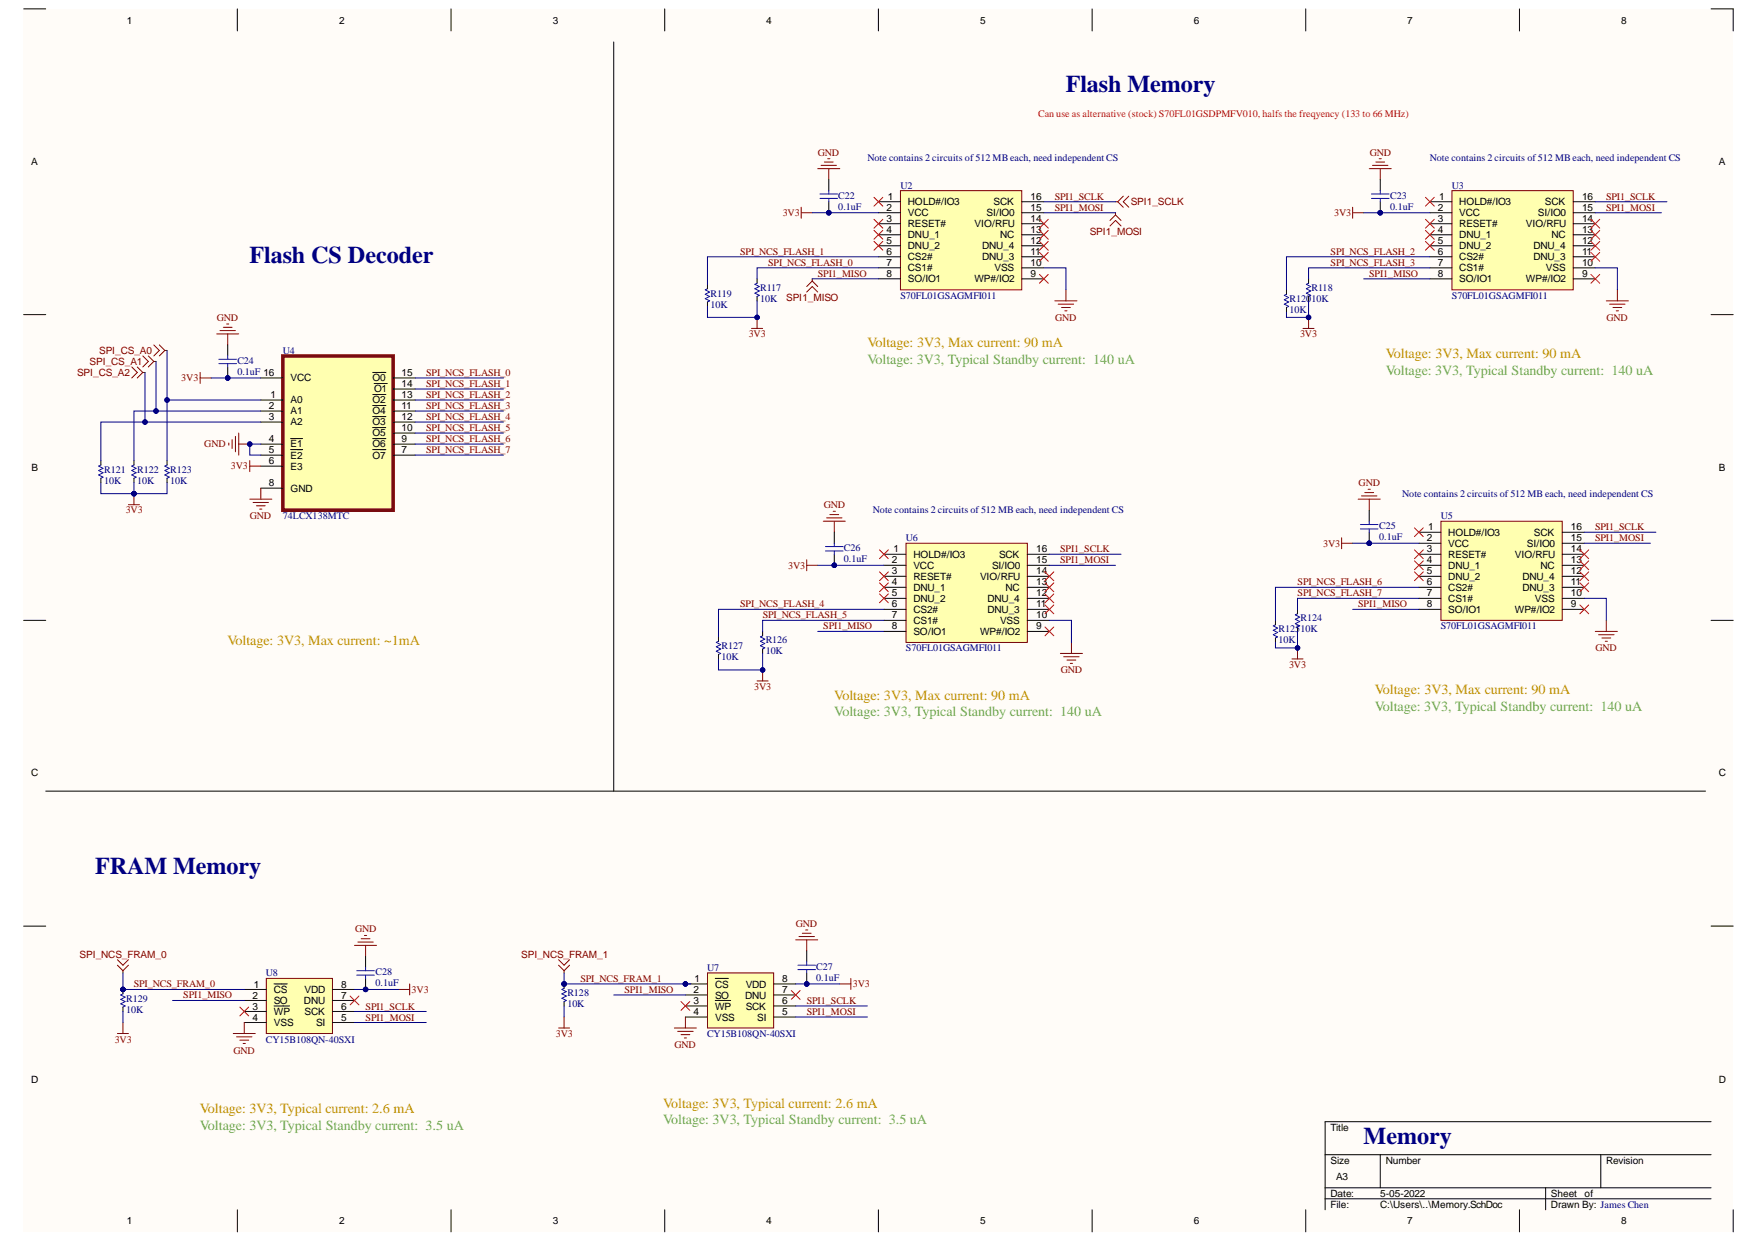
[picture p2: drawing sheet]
<svg xmlns="http://www.w3.org/2000/svg" width="297mm" height="210mm" viewBox="0 0 297 210" stroke-linecap="round" stroke-linejoin="round" font-family="sans-serif">
<defs><g id="words">
<g font-size="4.1" fill="#000080">
<text x="180" y="15.5">Flash Memory</text>
<text x="42.1" y="44.4">Flash CS Decoder</text>
<text x="16.1" y="147.6">FRAM Memory</text>
<text x="230.3" y="193.2">Memory</text>
</g>
<g font-size="2.4" fill="#bf9000">
<text x="146.5" y="58.6">Voltage: 3V3, Max current: 90 mA</text>
<text x="234" y="60.5">Voltage: 3V3, Max current: 90 mA</text>
<text x="38.4" y="108.9">Voltage: 3V3, Max current: ~1mA</text>
<text x="140.9" y="118.2">Voltage: 3V3, Max current: 90 mA</text>
<text x="232.1" y="117.3">Voltage: 3V3, Max current: 90 mA</text>
<text x="33.7" y="188">Voltage: 3V3, Typical current: 2.6 mA</text>
<text x="112" y="187">Voltage: 3V3, Typical current: 2.6 mA</text>
</g>
<g font-size="2.4" fill="#6aa84f">
<text x="146.5" y="61.4">Voltage: 3V3, Typical Standby current: 140 uA</text>
<text x="234" y="63.3">Voltage: 3V3, Typical Standby current: 140 uA</text>
<text x="140.9" y="121">Voltage: 3V3, Typical Standby current: 140 uA</text>
<text x="232.1" y="120">Voltage: 3V3, Typical Standby current: 140 uA</text>
<text x="33.7" y="190.8">Voltage: 3V3, Typical Standby current: 3.5 uA</text>
<text x="112" y="189.8">Voltage: 3V3, Typical Standby current: 3.5 uA</text>
</g>
<g font-size="1.7">
<text x="21.4" y="4">1</text>
<text x="57.3" y="4">2</text>
<text x="93.4" y="4">3</text>
<text x="129.4" y="4">4</text>
<text x="165.5" y="4">5</text>
<text x="201.6" y="4">6</text>
<text x="237.6" y="4">7</text>
<text x="273.7" y="4">8</text>
<text x="5.2" y="27.9">A</text>
<text x="290.2" y="27.9">A</text>
<text x="149.7" y="35.6">2</text>
<text x="149.9" y="33.7">1</text>
<text x="153.3" y="34.6">HOLD#/IO3</text>
<text x="167.8" y="34.6">SCK</text>
<text x="174" y="33.7">16</text>
<text x="174" y="35.6">15</text>
<text x="242.8" y="35.6">2</text>
<text x="243" y="33.7">1</text>
<text x="246.4" y="34.6">HOLD#/IO3</text>
<text x="260.9" y="34.6">SCK</text>
<text x="267.2" y="33.7">16</text>
<text x="267.2" y="35.6">15</text>
<text x="149.7" y="37.4">3</text>
<text x="149.7" y="39.3">4</text>
<text x="149.7" y="41.1">5</text>
<text x="153.3" y="36.5">VCC</text>
<text x="153.3" y="38.4">RESET#</text>
<text x="153.3" y="40.2">DNU_1</text>
<text x="164.6" y="38.4">VIO/RFU</text>
<text x="166.6" y="36.5">SI/IO0</text>
<text x="168.9" y="40.2">NC</text>
<text x="174" y="37.4">14</text>
<text x="174" y="39.3">13</text>
<text x="174" y="41.1">12</text>
<text x="242.8" y="37.4">3</text>
<text x="242.8" y="39.3">4</text>
<text x="242.8" y="41.1">5</text>
<text x="246.4" y="36.5">VCC</text>
<text x="246.4" y="38.4">RESET#</text>
<text x="246.4" y="40.2">DNU_1</text>
<text x="257.7" y="38.4">VIO/RFU</text>
<text x="259.7" y="36.5">SI/IO0</text>
<text x="262" y="40.2">NC</text>
<text x="267.2" y="37.4">14</text>
<text x="267.2" y="39.3">13</text>
<text x="267.2" y="41.1">12</text>
<text x="149.7" y="43">6</text>
<text x="149.7" y="44.9">7</text>
<text x="149.7" y="46.7">8</text>
<text x="153.3" y="42.1">DNU_2</text>
<text x="153.3" y="43.9">CS2#</text>
<text x="153.3" y="45.8">CS1#</text>
<text x="153.3" y="47.6">SO/IO1</text>
<text x="164.6" y="47.6">WP#/IO2</text>
<text x="165.8" y="42.1">DNU_4</text>
<text x="165.8" y="43.9">DNU_3</text>
<text x="168" y="45.8">VSS</text>
<text x="174" y="43">11</text>
<text x="174" y="44.9">10</text>
<text x="174" y="46.7">9</text>
<text x="242.8" y="43">6</text>
<text x="242.8" y="44.9">7</text>
<text x="242.8" y="46.7">8</text>
<text x="246.4" y="42.1">DNU_2</text>
<text x="246.4" y="43.9">CS2#</text>
<text x="246.4" y="45.8">CS1#</text>
<text x="246.4" y="47.6">SO/IO1</text>
<text x="257.7" y="47.6">WP#/IO2</text>
<text x="258.9" y="42.1">DNU_4</text>
<text x="258.9" y="43.9">DNU_3</text>
<text x="261.1" y="45.8">VSS</text>
<text x="267.2" y="43">11</text>
<text x="267.2" y="44.9">10</text>
<text x="267.2" y="46.7">9</text>
<text x="49" y="64.4">VCC</text>
<text x="62.9" y="64.4">O0</text>
<text x="67.8" y="63.4">15</text>
<text x="67.8" y="65.3">14</text>
<text x="45.4" y="69">2</text>
<text x="45.4" y="70.9">3</text>
<text x="45.7" y="67.2">1</text>
<text x="49" y="68.1">A0</text>
<text x="49" y="70">A1</text>
<text x="49" y="71.8">A2</text>
<text x="62.9" y="68.1">O2</text>
<text x="62.9" y="70">O4</text>
<text x="62.9" y="71.8">O3</text>
<text x="63.2" y="66.2">O1</text>
<text x="67.8" y="67.2">13</text>
<text x="67.8" y="69">11</text>
<text x="67.8" y="70.9">12</text>
<text x="45.4" y="74.6">4</text>
<text x="45.4" y="76.5">5</text>
<text x="49" y="75.5">E1</text>
<text x="49" y="77.5">E2</text>
<text x="62.9" y="73.7">O5</text>
<text x="62.9" y="75.5">O6</text>
<text x="62.9" y="77.5">O7</text>
<text x="67.8" y="72.7">10</text>
<text x="67.8" y="74.6">9</text>
<text x="67.8" y="76.5">7</text>
<text x="5.3" y="79.5">B</text>
<text x="45.4" y="78.4">6</text>
<text x="45.4" y="82.1">8</text>
<text x="49" y="79.3">E3</text>
<text x="49" y="83">GND</text>
<text x="290.2" y="79.5">B</text>
<text x="241.2" y="89.6">1</text>
<text x="265.3" y="89.6">16</text>
<text x="150.6" y="95.1">2</text>
<text x="150.9" y="93.3">1</text>
<text x="154.3" y="94.2">HOLD#/IO3</text>
<text x="168.7" y="94.2">SCK</text>
<text x="175" y="93.3">16</text>
<text x="175" y="95.1">15</text>
<text x="240.9" y="91.4">2</text>
<text x="240.9" y="93.3">3</text>
<text x="240.9" y="95.1">4</text>
<text x="244.6" y="90.5">HOLD#/IO3</text>
<text x="244.6" y="92.3">VCC</text>
<text x="244.6" y="94.2">RESET#</text>
<text x="255.8" y="94.2">VIO/RFU</text>
<text x="257.8" y="92.3">SI/IO0</text>
<text x="259" y="90.5">SCK</text>
<text x="265.3" y="91.4">15</text>
<text x="265.3" y="93.3">14</text>
<text x="265.3" y="95.1">13</text>
<text x="150.6" y="97">3</text>
<text x="150.6" y="98.8">4</text>
<text x="150.6" y="100.7">5</text>
<text x="154.3" y="96.1">VCC</text>
<text x="154.3" y="97.9">RESET#</text>
<text x="154.3" y="99.8">DNU_1</text>
<text x="154.3" y="101.6">DNU_2</text>
<text x="165.5" y="97.9">VIO/RFU</text>
<text x="166.8" y="101.6">DNU_4</text>
<text x="167.5" y="96.1">SI/IO0</text>
<text x="169.8" y="99.8">NC</text>
<text x="175" y="97">14</text>
<text x="175" y="98.8">13</text>
<text x="175" y="100.7">12</text>
<text x="240.9" y="97">5</text>
<text x="240.9" y="98.8">6</text>
<text x="240.9" y="100.7">7</text>
<text x="244.6" y="96.1">DNU_1</text>
<text x="244.6" y="97.9">DNU_2</text>
<text x="244.6" y="99.8">CS2#</text>
<text x="244.6" y="101.6">CS1#</text>
<text x="257.1" y="97.9">DNU_4</text>
<text x="257.1" y="99.8">DNU_3</text>
<text x="259.2" y="101.6">VSS</text>
<text x="260.1" y="96.1">NC</text>
<text x="265.3" y="97">12</text>
<text x="265.3" y="98.8">11</text>
<text x="265.3" y="100.7">10</text>
<text x="150.6" y="102.6">6</text>
<text x="150.6" y="104.4">7</text>
<text x="150.6" y="106.3">8</text>
<text x="154.3" y="103.5">CS2#</text>
<text x="154.3" y="105.3">CS1#</text>
<text x="154.3" y="107.2">SO/IO1</text>
<text x="165.5" y="107.2">WP#/IO2</text>
<text x="166.8" y="103.5">DNU_3</text>
<text x="168.9" y="105.3">VSS</text>
<text x="175" y="102.6">11</text>
<text x="175" y="104.4">10</text>
<text x="175" y="106.3">9</text>
<text x="240.9" y="102.6">8</text>
<text x="244.6" y="103.5">SO/IO1</text>
<text x="255.8" y="103.5">WP#/IO2</text>
<text x="265.3" y="102.6">9</text>
<text x="5.2" y="131.1">C</text>
<text x="290.2" y="131.1">C</text>
<text x="42.9" y="166.8">1</text>
<text x="46.3" y="167.7">CS</text>
<text x="51.4" y="167.7">VDD</text>
<text x="57.6" y="166.8">8</text>
<text x="117.1" y="167.7">2</text>
<text x="117.3" y="165.8">1</text>
<text x="120.8" y="166.8">CS</text>
<text x="125.9" y="166.8">VDD</text>
<text x="132.1" y="165.8">8</text>
<text x="132.1" y="167.7">7</text>
<text x="42.6" y="168.6">2</text>
<text x="42.6" y="170.5">3</text>
<text x="42.6" y="172.3">4</text>
<text x="46.3" y="169.6">SO</text>
<text x="46.3" y="171.4">WP</text>
<text x="46.3" y="173.3">VSS</text>
<text x="51.3" y="169.6">DNU</text>
<text x="51.4" y="171.4">SCK</text>
<text x="53.4" y="173.3">SI</text>
<text x="57.6" y="168.6">7</text>
<text x="57.6" y="170.5">6</text>
<text x="57.6" y="172.3">5</text>
<text x="117.1" y="169.6">3</text>
<text x="117.1" y="171.4">4</text>
<text x="120.8" y="168.6">SO</text>
<text x="120.8" y="170.5">WP</text>
<text x="120.8" y="172.3">VSS</text>
<text x="125.8" y="168.6">DNU</text>
<text x="125.9" y="170.5">SCK</text>
<text x="127.9" y="172.3">SI</text>
<text x="132.1" y="169.6">6</text>
<text x="132.1" y="171.4">5</text>
<text x="5.2" y="182.8">D</text>
<text x="290.2" y="182.8">D</text>
<text x="224.7" y="190.9">Title</text>
<text x="224.7" y="196.5">Size</text>
<text x="234" y="196.5">Number</text>
<text x="271.2" y="196.5">Revision</text>
<text x="224.7" y="202.1">Date:</text>
<text x="224.7" y="203.9">File:</text>
<text x="225.6" y="199.3">A3</text>
<text x="233.1" y="202.1">5-05-2022</text>
<text x="233.1" y="203.9">C:\Users\..\Memory.SchDoc</text>
<text x="261.9" y="202.1">Sheet</text>
<text x="261.9" y="203.9">Drawn By: James Chen</text>
<text x="267.6" y="202.1">of</text>
<text x="21.4" y="206.7">1</text>
<text x="57.3" y="206.7">2</text>
<text x="93.4" y="206.7">3</text>
<text x="129.4" y="206.7">4</text>
<text x="165.5" y="206.7">5</text>
<text x="201.6" y="206.7">6</text>
<text x="237.6" y="206.7">7</text>
<text x="273.7" y="206.7">8</text>
</g>
<text font-size="1.7" fill="#f00" x="175.3" y="19.8">Can use as alternative (stock) S70FL01GSDPMFV010, halfs the freqyency (133 to 66 MHz)</text>
<g font-size="1.7" fill="#800000">
<text x="138.1" y="26.3">GND</text>
<text x="231.3" y="26.3">GND</text>
<text x="178.1" y="35.6">SPI1_MOSI</text>
<text x="178.1" y="33.7">SPI1_SCLK</text>
<text x="191" y="34.6">SPI1_SCLK</text>
<text x="271.2" y="35.6">SPI1_MOSI</text>
<text x="271.2" y="33.7">SPI1_SCLK</text>
<text x="132.2" y="36.5">3V3</text>
<text x="184" y="39.6">SPI1_MOSI</text>
<text x="225.3" y="36.5">3V3</text>
<text x="125" y="43">SPI_NCS_FLASH_1</text>
<text x="129.7" y="44.9">SPI_NCS_FLASH_0</text>
<text x="138.1" y="46.7">SPI1_MISO</text>
<text x="224.7" y="43">SPI_NCS_FLASH_2</text>
<text x="224.7" y="44.9">SPI_NCS_FLASH_3</text>
<text x="231.2" y="46.7">SPI1_MISO</text>
<text x="132.8" y="50.9">SPI1_MISO</text>
<text x="16.7" y="59.7">SPI_CS_A0</text>
<text x="36.6" y="54.2">GND</text>
<text x="126.4" y="56.9">3V3</text>
<text x="178.2" y="54.2">GND</text>
<text x="219.5" y="56.9">3V3</text>
<text x="271.3" y="54.2">GND</text>
<text x="13" y="63.4">SPI_CS_A2</text>
<text x="15.1" y="61.6">SPI_CS_A1</text>
<text x="30.6" y="64.4">3V3</text>
<text x="72" y="63.4">SPI_NCS_FLASH_0</text>
<text x="72" y="65.3">SPI_NCS_FLASH_1</text>
<text x="72" y="67.2">SPI_NCS_FLASH_2</text>
<text x="72" y="69">SPI_NCS_FLASH_3</text>
<text x="72" y="70.9">SPI_NCS_FLASH_4</text>
<text x="34.5" y="75.5">GND</text>
<text x="72" y="72.7">SPI_NCS_FLASH_5</text>
<text x="72" y="74.6">SPI_NCS_FLASH_6</text>
<text x="72" y="76.5">SPI_NCS_FLASH_7</text>
<text x="39" y="79.2">3V3</text>
<text x="229.4" y="82">GND</text>
<text x="21.2" y="86.7">3V3</text>
<text x="42.2" y="87.7">GND</text>
<text x="139.1" y="85.7">GND</text>
<text x="269.3" y="89.6">SPI1_SCLK</text>
<text x="179" y="95.1">SPI1_MOSI</text>
<text x="179" y="93.3">SPI1_SCLK</text>
<text x="223.4" y="92.3">3V3</text>
<text x="269.3" y="91.4">SPI1_MOSI</text>
<text x="133.1" y="96.1">3V3</text>
<text x="219.1" y="100.7">SPI_NCS_FLASH_7</text>
<text x="219.1" y="98.8">SPI_NCS_FLASH_6</text>
<text x="125" y="102.6">SPI_NCS_FLASH_4</text>
<text x="128.8" y="104.4">SPI_NCS_FLASH_5</text>
<text x="139" y="106.3">SPI1_MISO</text>
<text x="229.3" y="102.6">SPI1_MISO</text>
<text x="179.1" y="113.7">GND</text>
<text x="217.7" y="112.8">3V3</text>
<text x="269.4" y="110">GND</text>
<text x="127.4" y="116.5">3V3</text>
<text x="13.4" y="161.7">SPI_NCS_FRAM_0</text>
<text x="60" y="157.4">GND</text>
<text x="88" y="161.7">SPI_NCS_FRAM_1</text>
<text x="134.4" y="156.5">GND</text>
<text x="22.6" y="166.7">SPI_NCS_FRAM_0</text>
<text x="69.5" y="167.6">3V3</text>
<text x="98" y="165.8">SPI_NCS_FRAM_1</text>
<text x="105.5" y="167.6">SPI1_MISO</text>
<text x="144" y="166.7">3V3</text>
<text x="31" y="168.5">SPI1_MISO</text>
<text x="61.7" y="172.3">SPI1_MOSI</text>
<text x="61.7" y="170.5">SPI1_SCLK</text>
<text x="136.2" y="171.4">SPI1_MOSI</text>
<text x="136.2" y="169.5">SPI1_SCLK</text>
<text x="19.4" y="176.1">3V3</text>
<text x="39.4" y="177.9">GND</text>
<text x="93.9" y="175.1">3V3</text>
<text x="113.9" y="177">GND</text>
</g>
<g font-size="1.7" fill="#000080">
<text x="146.5" y="27.2">Note contains 2 circuits of512 MB each, need independent CS</text>
<text x="241.4" y="27.2">Note contains 2 circuits of512 MB each, need independent CS</text>
<text x="141.6" y="35.4">0.1uF</text>
<text x="141.6" y="33.5">C22</text>
<text x="152.1" y="31.9">U2</text>
<text x="234.8" y="35.4">0.1uF</text>
<text x="234.8" y="33.5">C23</text>
<text x="245.2" y="31.9">U3</text>
<text x="120" y="52">10K</text>
<text x="120" y="50.1">R119</text>
<text x="128.4" y="51">10K</text>
<text x="128.4" y="49.2">R117</text>
<text x="152.1" y="50.4">S70FL01GSAGMFI011</text>
<text x="217.8" y="52.9">10K</text>
<text x="217.8" y="51">R120</text>
<text x="221.5" y="51">10K</text>
<text x="221.5" y="49.2">R118</text>
<text x="245.2" y="50.4">S70FL01GSAGMFI011</text>
<text x="47.8" y="59.7">U4</text>
<text x="40.1" y="63.3">0.1uF 16</text>
<text x="40.1" y="61.4">C24</text>
<text x="17.6" y="81.7">10K</text>
<text x="17.6" y="79.8">R121</text>
<text x="23.2" y="81.7">10K</text>
<text x="23.2" y="79.8">R122</text>
<text x="28.8" y="81.7">10K</text>
<text x="28.8" y="79.8">R123</text>
<text x="236.8" y="83.9">Note contains 2 circuits of512 MB each, need independent CS</text>
<text x="47.8" y="87.7">74LCX138MTC</text>
<text x="147.4" y="86.7">Note contains 2 circuits of512 MB each, need independent CS</text>
<text x="232.9" y="89.3">C25</text>
<text x="243.3" y="87.7">U5</text>
<text x="142.5" y="94.9">0.1uF</text>
<text x="142.5" y="93">C26</text>
<text x="153" y="91.4">U6</text>
<text x="232.9" y="91.2">0.1uF</text>
<text x="215.9" y="106.8">R125</text>
<text x="219.6" y="106.8">10K</text>
<text x="219.6" y="104.9">R124</text>
<text x="243.3" y="106.3">S70FL01GSAGMFI011</text>
<text x="121.9" y="111.4">10K</text>
<text x="121.9" y="109.6">R127</text>
<text x="129.3" y="110.5">10K</text>
<text x="129.3" y="108.6">R126</text>
<text x="153" y="110">S70FL01GSAGMFI011</text>
<text x="215.9" y="108.6">10K</text>
<text x="44.9" y="164.8">U8</text>
<text x="63.4" y="166.5">0.1uF</text>
<text x="63.4" y="164.7">C28</text>
<text x="119.4" y="163.9">U7</text>
<text x="137.8" y="165.6">0.1uF</text>
<text x="137.8" y="163.7">C27</text>
<text x="21.3" y="171">10K</text>
<text x="21.3" y="169.1">R129</text>
<text x="95.8" y="170.1">10K</text>
<text x="95.8" y="168.2">R128</text>
<text x="44.9" y="176.1">CY15B108QN-40SXI</text>
<text x="119.4" y="175.1">CY15B108QN-40SXI</text>
</g>
</g></defs>
<g fill="#fffcf8">
<path d="M4 1.5h288.7v206.5h-288.7z" fill-rule="evenodd"/>
<path d="M7.7 5.2h281.2v199.1h-281.2z" fill-rule="evenodd"/>
</g>
<g fill="none" stroke="#000" stroke-width=".17">
<path d="M4 1.5h3.7M40.1 1.5v3.7M76.2 1.5v3.7M112.2 1.5v3.7M148.3 1.5v3.7M184.4 1.5v3.7M220.5 1.5v3.7M256.6 1.5v3.7M288.9 1.5h3.8v3.7M4 53.1h3.7M288.9 53.1h3.8M4 104.8h3.7"/>
<path d="M288.9 104.8h3.8M4 156.4h3.7M288.9 156.4h3.8M223.8 195h65.1M233.1 195v5.6M270.3 195v5.6M288.9 189.4h-65.1v14.9M40.1 204.3v3.7M76.2 204.3v3.7M112.3 204.3v3.7M148.3 204.3v3.7M184.4 204.3v3.7"/>
<path d="M220.5 204.3v3.7M223.8 200.6h65.1M223.8 202.4h65.1M256.6 204.3v3.7M261 200.6v3.7M292.7 204.3v3.7"/>
</g>
<path d="M152.1 32.2h20.4v16.7h-20.4z" fill-rule="evenodd" fill="#ffffb0"/>
<g fill="none" stroke="#800000" stroke-width=".17">
<path d="M135.3 35v1.9M135.3 35.9h1.9M138.1 28.5h3.7M138.6 27.9h2.7M139.2 27.4h1.5M139.8 26.8h.3M140 28.5v1.8M152.1 32.2h20.4v16.7h-20.4zM126.9 55.5h1.9M127.8 53.6v1.9M178.1 50.8h3.8M178.7 51.4h2.6"/>
<path d="M179.3 51.9h1.4M179.8 52.5h.4M180 48.9v1.9"/>
</g>
<g fill="none" stroke="#000" stroke-width=".17">
<path d="M148.3 34.1h3.8M148.3 35.9h3.8M148.3 37.8h3.8M148.3 39.6h3.8M172.6 34.1h3.7M172.6 35.9h3.7M172.6 37.8h3.7M172.6 39.6h3.7M148.3 41.5h3.8M148.3 43.4h3.8M148.3 45.2h3.8M148.3 47.1h3.8"/>
<path d="M172.6 41.5h3.7M172.6 43.4h3.7M172.6 45.2h3.7M172.6 47.1h3.7"/>
</g>
<g fill="none" stroke="#f00" stroke-width=".17">
<path d="M147.6 38.9l1.5 1.5M147.6 37l1.5 1.5M147.6 33.3l1.5 1.5M149.1 38.9l-1.5 1.5M149.1 37l-1.5 1.5M149.1 33.3l-1.5 1.5M175.5 38.9l1.5 1.5M175.5 37l1.5 1.5M177 38.9l-1.5 1.5M177 37l-1.5 1.5M147.6 40.8l1.5 1.4M149.1 40.8l-1.5 1.4"/>
<path d="M175.5 42.6l1.5 1.5M175.5 40.8l1.5 1.5M175.5 46.3l1.5 1.5M177 42.6l-1.5 1.5M177 40.8l-1.5 1.5M177 46.3l-1.5 1.5"/>
</g>
<circle cx="127.8" cy="53.6" r=".37" fill="#000080"/>
<circle cx="127.8" cy="53.6" r=".37" fill="none" stroke="#000080" stroke-width=".17"/>
<path d="M245.2 32.2h20.5v16.7h-20.5z" fill-rule="evenodd" fill="#ffffb0"/>
<g fill="none" stroke="#800000" stroke-width=".17">
<path d="M228.4 35v1.9M228.4 35.9h1.9M231.2 28.5h3.7M231.8 27.9h2.6M232.3 27.4h1.5M232.9 26.8h.4M233.1 28.5v1.8M245.2 32.2h20.5v16.7h-20.5zM220 55.5h1.9M221 53.6v1.9M271.3 50.8h3.7M271.8 51.4h2.6"/>
<path d="M272.4 51.9h1.5M272.9 52.5h.4M273.1 48.9v1.9"/>
</g>
<g fill="none" stroke="#000" stroke-width=".17">
<path d="M241.5 34.1h3.7M241.5 35.9h3.7M241.5 37.8h3.7M241.5 39.6h3.7M265.7 34.1h3.7M265.7 35.9h3.7M265.7 37.8h3.7M265.7 39.6h3.7M241.5 41.5h3.7M241.5 43.4h3.7M241.5 45.2h3.7M241.5 47.1h3.7"/>
<path d="M265.7 41.5h3.7M265.7 43.4h3.7M265.7 45.2h3.7M265.7 47.1h3.7"/>
</g>
<g fill="none" stroke="#f00" stroke-width=".17">
<path d="M240.7 38.9l1.5 1.5M240.7 37l1.5 1.5M240.7 33.3l1.5 1.5M242.2 38.9l-1.5 1.5M242.2 37l-1.5 1.5M242.2 33.3l-1.5 1.5M268.7 38.9l1.4 1.5M268.7 37l1.4 1.5M270.1 38.9l-1.4 1.5M270.1 37l-1.4 1.5M240.7 40.8l1.5 1.5M242.2 40.8l-1.5 1.5"/>
<path d="M268.7 42.6l1.4 1.5M268.7 40.8l1.4 1.5M268.7 46.3l1.4 1.5M270.1 42.6l-1.4 1.5M270.1 40.8l-1.4 1.5M270.1 46.3l-1.4 1.5"/>
</g>
<circle cx="221" cy="53.6" r=".38" fill="#000080"/>
<circle cx="221" cy="53.6" r=".38" fill="none" stroke="#000080" stroke-width=".17"/>
<path d="M153 91.7h20.5v16.8h-20.5z" fill-rule="evenodd" fill="#ffffb0"/>
<g fill="none" stroke="#800000" stroke-width=".17">
<path d="M136.2 94.5v1.9M136.2 95.5h1.9M139 88h3.7M139.6 87.5h2.6M140.1 86.9h1.5M140.7 86.3h.4M140.9 88v1.9M153 91.7h20.5v16.8h-20.5zM127.8 115h1.9M128.8 113.1v1.9M179.1 110.3h3.7M179.6 110.9h2.6"/>
<path d="M180.2 111.5h1.5M180.7 112h.4M180.9 108.5v1.8"/>
</g>
<g fill="none" stroke="#000" stroke-width=".17">
<path d="M149.3 93.6h3.7M149.3 95.5h3.7M149.3 97.3h3.7M149.3 99.2h3.7M173.5 93.6h3.7M173.5 95.5h3.7M173.5 97.3h3.7M173.5 99.2h3.7M149.3 101h3.7M149.3 102.9h3.7M149.3 104.8h3.7M149.3 106.6h3.7"/>
<path d="M173.5 101h3.7M173.5 102.9h3.7M173.5 104.8h3.7M173.5 106.6h3.7"/>
</g>
<g fill="none" stroke="#f00" stroke-width=".17">
<path d="M148.5 98.4l1.5 1.5M148.5 96.6l1.5 1.5M148.5 92.9l1.5 1.4M150 98.4l-1.5 1.5M150 96.6l-1.5 1.5M150 92.9l-1.5 1.4M176.5 98.4l1.5 1.5M176.5 96.6l1.5 1.5M178 98.4l-1.5 1.5M178 96.6l-1.5 1.5M148.5 100.3l1.5 1.5M150 100.3l-1.5 1.5"/>
<path d="M176.5 102.2l1.5 1.4M176.5 100.3l1.5 1.5M176.5 105.9l1.5 1.5M178 102.2l-1.5 1.4M178 100.3l-1.5 1.5M178 105.9l-1.5 1.5"/>
</g>
<circle cx="128.8" cy="113.1" r=".37" fill="#000080"/>
<circle cx="128.8" cy="113.1" r=".37" fill="none" stroke="#000080" stroke-width=".17"/>
<path d="M243.3 88h20.5v16.8h-20.5z" fill-rule="evenodd" fill="#ffffb0"/>
<g fill="none" stroke="#800000" stroke-width=".17">
<path d="M226.6 90.8v1.9M226.6 91.7h1.8M229.3 84.3h3.8M229.9 83.7h2.6M230.5 83.2h1.5M231 82.6h.4M231.2 84.3v1.9M243.3 88h20.5v16.8h-20.5zM218.2 111.3h1.8M219.1 109.4v1.9M269.4 106.6h3.7M270 107.2h2.6"/>
<path d="M270.5 107.7h1.5M271.1 108.3h.3M271.3 104.8v1.8"/>
</g>
<g fill="none" stroke="#000" stroke-width=".17">
<path d="M239.6 89.9h3.7M239.6 91.7h3.7M239.6 93.6h3.7M239.6 95.5h3.7M239.6 97.3h3.7M239.6 99.2h3.7M263.8 89.9h3.7M263.8 91.7h3.7M263.8 93.6h3.7M263.8 95.5h3.7M263.8 97.3h3.7M263.8 99.2h3.7"/>
<path d="M239.6 101h3.7M239.6 102.9h3.7M263.8 101h3.7M263.8 102.9h3.7"/>
</g>
<g fill="none" stroke="#f00" stroke-width=".17">
<path d="M238.9 96.6l1.4 1.5M238.9 94.7l1.4 1.5M238.9 92.9l1.4 1.4M238.9 89.1l1.4 1.5M240.3 96.6l-1.4 1.5M240.3 94.7l-1.4 1.5M240.3 92.9l-1.4 1.4M240.3 89.1l-1.4 1.5M266.8 98.4l1.5 1.5M266.8 96.6l1.5 1.5M266.8 94.7l1.5 1.5M266.8 92.9l1.5 1.4"/>
<path d="M268.3 98.4l-1.5 1.5M268.3 96.6l-1.5 1.5M268.3 94.7l-1.5 1.5M268.3 92.9l-1.5 1.4M266.8 102.2l1.5 1.4M268.3 102.2l-1.5 1.4"/>
</g>
<circle cx="219.1" cy="109.4" r=".37" fill="#000080"/>
<circle cx="219.1" cy="109.4" r=".37" fill="none" stroke="#000080" stroke-width=".17"/>
<circle cx="231.2" cy="91.7" r=".37" fill="#000080"/>
<circle cx="231.2" cy="91.7" r=".37" fill="none" stroke="#000080" stroke-width=".17"/>
<path d="M231.2 89.9v1.8" fill="none" stroke="#000" stroke-width=".17"/>
<circle cx="231.2" cy="91.7" r=".37" fill="#000080"/>
<circle cx="231.2" cy="91.7" r=".37" fill="none" stroke="#000080" stroke-width=".17"/>
<path d="M231.2 86.2v1.8" fill="none" stroke="#000" stroke-width=".17"/>
<path d="M229.7 89.3h3M229.7 88.6h3M231.2 88v.6M231.2 89.3v.6" fill="none" stroke="#00f" stroke-width=".17"/>
<circle cx="233.1" cy="35.9" r=".37" fill="#000080"/>
<circle cx="233.1" cy="35.9" r=".37" fill="none" stroke="#000080" stroke-width=".17"/>
<path d="M233.1 34.1v1.8" fill="none" stroke="#000" stroke-width=".17"/>
<circle cx="233.1" cy="35.9" r=".37" fill="#000080"/>
<circle cx="233.1" cy="35.9" r=".37" fill="none" stroke="#000080" stroke-width=".17"/>
<path d="M233.1 30.3v1.9" fill="none" stroke="#000" stroke-width=".17"/>
<path d="M231.6 33.5h3M231.6 32.8h3M233.1 32.2v.6M233.1 33.5v.6" fill="none" stroke="#00f" stroke-width=".17"/>
<circle cx="140" cy="35.9" r=".37" fill="#000080"/>
<circle cx="140" cy="35.9" r=".37" fill="none" stroke="#000080" stroke-width=".17"/>
<path d="M140 34.1v1.8" fill="none" stroke="#000" stroke-width=".17"/>
<circle cx="140" cy="35.9" r=".37" fill="#000080"/>
<circle cx="140" cy="35.9" r=".37" fill="none" stroke="#000080" stroke-width=".17"/>
<path d="M140 30.3v1.9" fill="none" stroke="#000" stroke-width=".17"/>
<path d="M138.5 33.5h2.9M138.5 32.8h2.9M140 32.2v.6M140 33.5v.6" fill="none" stroke="#00f" stroke-width=".17"/>
<circle cx="140.9" cy="95.5" r=".37" fill="#000080"/>
<circle cx="140.9" cy="95.5" r=".37" fill="none" stroke="#000080" stroke-width=".17"/>
<path d="M140.9 93.6v1.9" fill="none" stroke="#000" stroke-width=".17"/>
<circle cx="140.9" cy="95.5" r=".37" fill="#000080"/>
<circle cx="140.9" cy="95.5" r=".37" fill="none" stroke="#000080" stroke-width=".17"/>
<g fill="none" stroke="#000" stroke-width=".17">
<path d="M119.5 48v.8M119.5 51v.7M127.8 47.1v.7M127.8 50.1v.7M217.2 48.9v.8M217.2 51.9v.8M221 47.1v.7M221 50.1v.7M140.9 89.9v1.8M121.3 107.6v.7M121.3 110.5v.8M128.8 106.6v.8"/>
<path d="M128.8 109.6v.7M215.4 104.8v.7M215.4 107.7v.8M219.1 102.9v.7M219.1 105.9v.7"/>
</g>
<path d="M119.5 48.8l-.4 .1 .7 .4-.7 .4 .7 .4-.7 .3 .7 .4-.3 .2M127.8 47.8l-.3 .2 .7 .4-.7 .4 .7 .3-.7 .4 .7 .4-.4 .2M217.2 49.7l-.3 .2 .7 .3-.7 .4 .7 .4-.7 .4 .7 .3-.4 .2M221 47.8l-.4 .2 .7 .4-.7 .4 .7 .3-.7 .4 .7 .4-.3 .2M139.4 93h3M139.4 92.3h3M140.9 91.7v.6M140.9 93v.6M121.3 108.3l-.3 .2 .7 .4-.7 .3 .7 .4-.7 .4 .7 .3-.4 .2M128.8 107.4l-.4 .2 .8 .3-.8 .4 .8 .4-.8 .3 .8 .4-.4 .2M215.4 105.5l-.4 .2 .8 .4-.8 .3 .8 .4-.8 .4 .8 .4-.4 .1M219.1 103.6l-.4 .2 .8 .4-.8 .4 .8 .3-.8 .4 .8 .4-.4 .2" fill="none" stroke="#00f" stroke-width=".17"/>
<path d="M45 165.2h11.1v9.3h-11.1z" fill-rule="evenodd" fill="#ffffb0"/>
<path d="M45 165.2h11.1v9.3h-11.1z" fill="none" stroke="#800000" stroke-width=".17"/>
<path d="M41.2 167.1h3.8M41.2 168.9h3.8M41.2 170.8h3.8M41.2 172.7h3.8M46.3 166.2h2.2M46.3 169.9h2.6M56.1 167.1h3.8M56.1 168.9h3.8M56.1 170.8h3.8M56.1 172.7h3.8" fill="none" stroke="#000" stroke-width=".17"/>
<circle cx="115.7" cy="166.2" r=".37" fill="#000080"/>
<circle cx="115.7" cy="166.2" r=".37" fill="none" stroke="#000080" stroke-width=".17"/>
<path d="M119.5 164.3h11.1v9.3h-11.1z" fill-rule="evenodd" fill="#ffffb0"/>
<path d="M119.5 164.3h11.1v9.3h-11.1z" fill="none" stroke="#800000" stroke-width=".17"/>
<path d="M115.7 166.2h3.8M120.8 165.2h2.2" fill="none" stroke="#000" stroke-width=".17"/>
<circle cx="115.7" cy="166.2" r=".37" fill="#000080"/>
<circle cx="115.7" cy="166.2" r=".37" fill="none" stroke="#000080" stroke-width=".17"/>
<path d="M115.7 168h3.8M115.7 169.9h3.8M115.7 171.7h3.8M120.8 168.9h2.6M130.6 168h3.8M130.6 169.9h3.8M130.6 171.7h3.8M130.6 166.2h3.8" fill="none" stroke="#000" stroke-width=".17"/>
<g fill="none" stroke="#800000" stroke-width=".17">
<path d="M59.9 159.6h3.7M60.4 159.1h2.6M61 158.5h1.5M61.5 158h.4M61.7 159.6v1.9M134.4 158.7h3.7M134.9 158.2h2.6M135.5 157.6h1.5M136 157h.4M136.2 158.7v1.9M19.8 174.5h1.9M20.8 172.7v1.8"/>
<path d="M39.4 174.5h3.7M39.9 175.1h2.6M40.5 175.6h1.5M41.1 176.2h.3M41.2 172.7v1.8M67.3 167.1h1.9M69.2 166.2v1.8M94.3 173.6h1.9M95.3 171.7v1.9M113.9 173.6h3.7M114.4 174.2h2.7M115 174.7h1.5"/>
<path d="M115.6 175.3h.3M115.7 171.7v1.9M141.8 166.2h1.9M143.7 165.2v1.9"/>
</g>
<path d="M40.5 170.1l1.5 1.5M42 170.1l-1.5 1.5M59.1 168.2l1.5 1.5M60.6 168.2l-1.5 1.5M115 169.1l1.5 1.5M116.5 169.1l-1.5 1.5M133.6 167.3l1.5 1.5M135.1 167.3l-1.5 1.5" fill="none" stroke="#f00" stroke-width=".17"/>
<circle cx="136.2" cy="166.2" r=".37" fill="#000080"/>
<circle cx="136.2" cy="166.2" r=".37" fill="none" stroke="#000080" stroke-width=".17"/>
<path d="M136.2 164.3v1.9" fill="none" stroke="#000" stroke-width=".17"/>
<circle cx="136.2" cy="166.2" r=".37" fill="#000080"/>
<circle cx="136.2" cy="166.2" r=".37" fill="none" stroke="#000080" stroke-width=".17"/>
<path d="M136.2 160.6v1.8" fill="none" stroke="#000" stroke-width=".17"/>
<path d="M134.7 163.7h3M134.7 163h3M136.2 162.4v.6M136.2 163.7v.6" fill="none" stroke="#00f" stroke-width=".17"/>
<circle cx="61.7" cy="167.1" r=".37" fill="#000080"/>
<circle cx="61.7" cy="167.1" r=".37" fill="none" stroke="#000080" stroke-width=".17"/>
<path d="M61.7 165.2v1.9" fill="none" stroke="#000" stroke-width=".17"/>
<circle cx="61.7" cy="167.1" r=".37" fill="#000080"/>
<circle cx="61.7" cy="167.1" r=".37" fill="none" stroke="#000080" stroke-width=".17"/>
<path d="M61.7 161.5v1.9" fill="none" stroke="#000" stroke-width=".17"/>
<path d="M60.2 164.7h3M60.2 163.9h3M61.7 163.4v.5M61.7 164.7v.5" fill="none" stroke="#00f" stroke-width=".17"/>
<circle cx="20.8" cy="167.1" r=".37" fill="#000080"/>
<circle cx="20.8" cy="167.1" r=".37" fill="none" stroke="#000080" stroke-width=".17"/>
<path d="M20.8 167.8l-.4 .2 .7 .4-.7 .4 .7 .3-.7 .4 .7 .4-.3 .2" fill="none" stroke="#00f" stroke-width=".17"/>
<path d="M20.8 167.1v.7M20.8 170.1v.7" fill="none" stroke="#000" stroke-width=".17"/>
<circle cx="20.8" cy="167.1" r=".37" fill="#000080"/>
<circle cx="20.8" cy="167.1" r=".37" fill="none" stroke="#000080" stroke-width=".17"/>
<circle cx="95.3" cy="166.2" r=".37" fill="#000080"/>
<circle cx="95.3" cy="166.2" r=".37" fill="none" stroke="#000080" stroke-width=".17"/>
<path d="M95.3 166.9l-.4 .2 .7 .4-.7 .3 .7 .4-.7 .4 .7 .3-.3 .2" fill="none" stroke="#00f" stroke-width=".17"/>
<path d="M95.3 166.2v.7M95.3 169.1v.8" fill="none" stroke="#000" stroke-width=".17"/>
<circle cx="95.3" cy="166.2" r=".37" fill="#000080"/>
<circle cx="95.3" cy="166.2" r=".37" fill="none" stroke="#000080" stroke-width=".17"/>
<path d="M47.8 60.1h18.6v26.1h-18.6z" fill-rule="evenodd" fill="#ffffb0"/>
<path d="M47.8 60.1h18.6v26.1h-18.6z" fill="none" stroke="#800000" stroke-width=".59"/>
<g fill="none" stroke="#000" stroke-width=".17">
<path d="M44 63.8h3.8M44 67.5h3.8M44 69.4h3.8M44 71.3h3.8M44 75h3.8M44 76.9h3.8M44 78.7h3.8M49.1 74.1h2M49.1 75.9h2M62.9 72.2h2.2M62.9 75.9h2.3M62.9 70.3h2.3"/>
<path d="M62.9 74.1h2.3M62.9 62.9h2.3M62.9 68.5h2.3M63 66.6h2.2M63.2 64.8h2.2M66.4 63.8h3.7M66.4 67.5h3.7M66.4 69.4h3.7M66.4 71.3h3.7M66.4 75h3.7M66.4 76.9h3.7M66.4 65.7h3.7"/>
<path d="M66.4 73.1h3.7M44 82.4h3.8"/>
</g>
<path d="M36.6 56.4h3.7M37.1 55.8h2.7M37.7 55.3h1.5M38.3 54.7h.3M38.5 56.4v1.8M33.8 62.9v1.9M33.8 63.8h1.9" fill="none" stroke="#800000" stroke-width=".17"/>
<circle cx="38.5" cy="63.8" r=".37" fill="#000080"/>
<circle cx="38.5" cy="63.8" r=".37" fill="none" stroke="#000080" stroke-width=".17"/>
<path d="M38.5 62v1.8" fill="none" stroke="#000" stroke-width=".17"/>
<circle cx="38.5" cy="63.8" r=".37" fill="#000080"/>
<circle cx="38.5" cy="63.8" r=".37" fill="none" stroke="#000080" stroke-width=".17"/>
<path d="M38.5 58.2v1.9" fill="none" stroke="#000" stroke-width=".17"/>
<path d="M37 61.4h2.9M37 60.7h2.9M38.5 60.1v.6M38.5 61.4v.6" fill="none" stroke="#00f" stroke-width=".17"/>
<path d="M38.6 74.8v.4M39.2 74.2v1.5M39.8 73.7v2.6M40.3 73.1v3.8M40.3 75h1.9M42.2 84.3h3.7M42.7 84.9h2.6M43.3 85.4h1.5M43.9 86h.3M44 82.4v1.9" fill="none" stroke="#800000" stroke-width=".17"/>
<circle cx="42.2" cy="75" r=".37" fill="#000080"/>
<circle cx="42.2" cy="75" r=".37" fill="none" stroke="#000080" stroke-width=".17"/>
<g fill="none" stroke="#800000" stroke-width=".17">
<path d="M187.4 38.2l1-1 .9 1M188.4 36.3l-1 .9M188.4 36.3l.9 .9M188.4 35.9v.4M188.4 34.1h.4M188.8 34.1l.9 .9M189.7 33.1l-.9 1M190.6 33.1l-.9 1 .9 .9M26 58.2l.9 1-.9 .9M26.9 58.2l.9 1M27.8 59.2l-.9 .9M27.8 59.2h.4"/>
<path d="M136.2 49.3l1-.9 .9 .9M137.2 47.5l-1 .9M137.2 47.5l.9 .9M137.2 47.1v.4M22.3 62l.9 .9-.9 .9M23.2 62l.9 .9M24.1 60.1l.9 .9-.9 1M24.1 62.9l-.9 .9M24.1 62.9h.4M25 60.1l1 .9M26 61l-1 1M26 61h.3"/>
<path d="M42.2 77.8v1.8M42.2 78.7h1.8M21.7 85.2h1.9M22.6 83.4v1.8"/>
</g>
<path d="M17 78.5l-.3 .2 .7 .4-.7 .4 .7 .3-.7 .4 .7 .4-.4 .2M22.6 78.5l-.3 .2 .7 .4-.7 .4 .7 .3-.7 .4 .7 .4-.4 .2M28.2 78.5l-.4 .2 .8 .4-.8 .4 .8 .3-.8 .4 .8 .4-.4 .2" fill="none" stroke="#00f" stroke-width=".17"/>
<path d="M103.6 7.1v126.5M17 77.8v.7M22.6 77.8v.7M28.2 77.8v.7M17 80.8v.7M22.6 80.8v.7M28.2 80.8v.7M7.7 133.6h280.3" fill="none" stroke="#000" stroke-width=".17"/>
<circle cx="22.6" cy="83.4" r=".37" fill="#000080"/>
<g fill="none" stroke="#000080" stroke-width=".17">
<path d="M137.2 35.9h11.1M176.3 35.9h12.1M176.3 34.1h12.1M137.2 47.1h11.1M176.3 45.2h3.7v3.7"/>
<circle cx="22.6" cy="83.4" r=".37"/>
</g>
<path d="M19.8 162.1l1 .9 .9-.9M19.8 163l1 .9M20.8 163.9v.4M21.7 163l-.9 .9M94.3 162.1l1 .9 .9-.9M94.3 163l1 .9M95.3 163.9v.4M96.2 163l-.9 .9" fill="none" stroke="#800000" stroke-width=".17"/>
<circle cx="140" cy="35.9" r=".37" fill="#000080"/>
<g fill="none" stroke="#000080" stroke-width=".17">
<path d="M127.8 50.8v2.8h-8.3v-1.9"/>
<circle cx="140" cy="35.9" r=".37"/>
</g>
<circle cx="127.8" cy="53.6" r=".37" fill="#000080"/>
<g fill="none" stroke="#000080" stroke-width=".17">
<path d="M230.3 35.9h11.2M269.4 35.9h11.2M269.4 34.1h12.1M148.3 45.2h-20.5v1.9M148.3 43.4h-28.8v4.6M230.3 47.1h11.2M269.4 45.2h3.7v3.7"/>
<circle cx="127.8" cy="53.6" r=".37"/>
</g>
<circle cx="233.1" cy="35.9" r=".37" fill="#000080"/>
<g fill="none" stroke="#000080" stroke-width=".17">
<path d="M221 50.8v2.8h-3.8v-.9"/>
<circle cx="233.1" cy="35.9" r=".37"/>
</g>
<circle cx="221" cy="53.6" r=".38" fill="#000080"/>
<g fill="none" stroke="#000080" stroke-width=".17">
<path d="M241.5 45.2h-20.5v1.9M241.5 43.4h-24.3v5.5M138.1 95.5h11.2M177.2 95.5h11.2M177.2 93.6h12.1M138.1 106.6h11.2M177.2 104.8h3.7v3.7"/>
<circle cx="221" cy="53.6" r=".38"/>
</g>
<circle cx="140.9" cy="95.5" r=".37" fill="#000080"/>
<g fill="none" stroke="#000080" stroke-width=".17">
<path d="M128.8 110.3v2.8h-7.5v-1.8"/>
<circle cx="140.9" cy="95.5" r=".37"/>
</g>
<circle cx="128.8" cy="113.1" r=".37" fill="#000080"/>
<g fill="none" stroke="#000080" stroke-width=".17">
<path d="M228.4 91.7h11.2M267.5 91.7h11.2M267.5 89.9h12.1M149.3 104.8h-20.5v1.8M149.3 102.9h-28v4.7M228.4 102.9h11.2M267.5 101h3.8v3.8"/>
<circle cx="128.8" cy="113.1" r=".37"/>
</g>
<circle cx="231.2" cy="91.7" r=".37" fill="#000080"/>
<g fill="none" stroke="#000080" stroke-width=".17">
<path d="M219.1 106.6v2.8h-3.7v-.9"/>
<circle cx="231.2" cy="91.7" r=".37"/>
</g>
<circle cx="219.1" cy="109.4" r=".37" fill="#000080"/>
<g fill="none" stroke="#000080" stroke-width=".17">
<path d="M239.6 99.2h-24.2v5.6M239.6 101h-20.5v1.9M41.2 167.1h-20.4"/>
<circle cx="219.1" cy="109.4" r=".37"/>
</g>
<circle cx="20.8" cy="167.1" r=".37" fill="#000080"/>
<g fill="none" stroke="#000080" stroke-width=".17">
<path d="M29.1 168.9h12.1M59.9 167.1h7.4M59.9 172.7h12.1M59.9 170.8h12.1"/>
<circle cx="20.8" cy="167.1" r=".37"/>
</g>
<circle cx="61.7" cy="167.1" r=".37" fill="#000080"/>
<g fill="none" stroke="#000080" stroke-width=".17">
<path d="M20.8 170.8v1.9M103.6 168h12.1M134.4 166.2h7.4M134.4 171.7h12.1M134.4 169.9h12.1"/>
<circle cx="61.7" cy="167.1" r=".37"/>
</g>
<circle cx="136.2" cy="166.2" r=".37" fill="#000080"/>
<g fill="none" stroke="#000080" stroke-width=".17">
<path d="M35.7 63.8h8.3M95.3 169.9v1.8"/>
<circle cx="136.2" cy="166.2" r=".37"/>
</g>
<circle cx="38.5" cy="63.8" r=".37" fill="#000080"/>
<g fill="none" stroke="#000080" stroke-width=".17">
<path d="M44 67.5h-15.8v10.3"/>
<circle cx="38.5" cy="63.8" r=".37"/>
</g>
<circle cx="28.2" cy="67.6" r=".37" fill="#000080"/>
<g fill="none" stroke="#000080" stroke-width=".17">
<path d="M44 69.4h-21.4v8.4"/>
<circle cx="28.2" cy="67.6" r=".37"/>
</g>
<circle cx="26.3" cy="69.4" r=".37" fill="#000080"/>
<g fill="none" stroke="#000080" stroke-width=".17">
<path d="M44 75h-1.8v1.9h1.8"/>
<circle cx="26.3" cy="69.4" r=".37"/>
</g>
<circle cx="42.2" cy="75" r=".37" fill="#000080"/>
<g fill="none" stroke="#000080" stroke-width=".17">
<path d="M44 71.3h-27v6.5M70.1 63.8h14.9M70.1 65.7h14.9M70.1 67.5h14.9M70.1 69.4h14.9M70.1 71.3h14.9M70.1 73.1h14.9M70.1 75h14.9M70.1 76.9h14.9"/>
<circle cx="42.2" cy="75" r=".37"/>
</g>
<circle cx="24.5" cy="71.3" r=".37" fill="#000080"/>
<g fill="none" stroke="#000080" stroke-width=".17">
<path d="M17 81.5v1.9h5.6"/>
<circle cx="24.5" cy="71.3" r=".37"/>
</g>
<circle cx="22.6" cy="83.4" r=".37" fill="#000080"/>
<g fill="none" stroke="#000080" stroke-width=".17">
<path d="M28.2 81.5v1.9h-5.6"/>
<circle cx="22.6" cy="83.4" r=".37"/>
</g>
<circle cx="22.6" cy="83.4" r=".37" fill="#000080"/>
<g fill="none" stroke="#000080" stroke-width=".17">
<path d="M22.6 81.5v1.9"/>
<circle cx="22.6" cy="83.4" r=".37"/>
</g>
<circle cx="22.6" cy="83.4" r=".37" fill="#000080"/>
<g fill="none" stroke="#000080" stroke-width=".17">
<path d="M28.2 59.2v8.3"/>
<circle cx="22.6" cy="83.4" r=".37"/>
</g>
<circle cx="28.2" cy="67.6" r=".37" fill="#000080"/>
<g fill="none" stroke="#000080" stroke-width=".17">
<path d="M26.3 61v8.4"/>
<circle cx="28.2" cy="67.6" r=".37"/>
</g>
<circle cx="26.3" cy="69.4" r=".37" fill="#000080"/>
<g fill="none" stroke="#000080" stroke-width=".17">
<path d="M24.5 62.9v8.4"/>
<circle cx="26.3" cy="69.4" r=".37"/>
</g>
<circle cx="24.5" cy="71.3" r=".37" fill="#000080"/>
<g fill="none" stroke="#000080" stroke-width=".17">
<path d="M116.7 166.2h-21.4"/>
<circle cx="24.5" cy="71.3" r=".37"/>
</g>
<circle cx="95.3" cy="166.2" r=".37" fill="#000080"/>
<circle cx="95.3" cy="166.2" r=".37" fill="none" stroke="#000080" stroke-width=".17"/>
<circle cx="115.7" cy="166.2" r=".37" fill="#000080"/>
<g fill="none" stroke="#000080" stroke-width=".17">
<path d="M95.3 164.3v1.9"/>
<circle cx="115.7" cy="166.2" r=".37"/>
</g>
<circle cx="95.3" cy="166.2" r=".37" fill="#000080"/>
<g fill="none" stroke="#000080" stroke-width=".17">
<path d="M20.8 164.3v2.8"/>
<circle cx="95.3" cy="166.2" r=".37"/>
</g>
<circle cx="20.8" cy="167.1" r=".37" fill="#000080"/>
<circle cx="20.8" cy="167.1" r=".37" fill="none" stroke="#000080" stroke-width=".17"/>
<use href="#words"/>
</svg>
